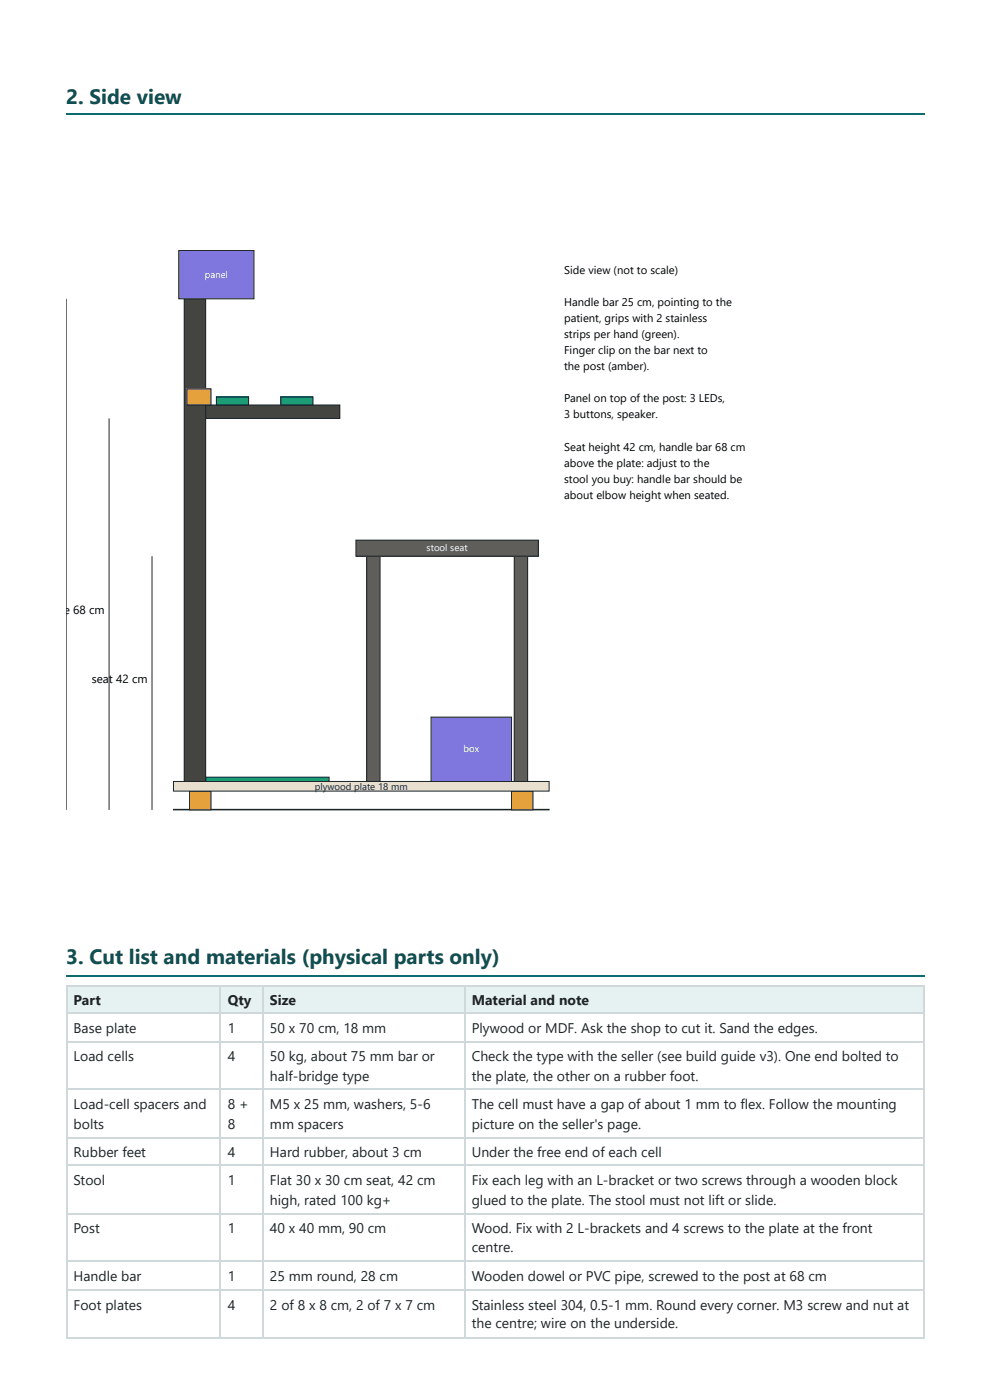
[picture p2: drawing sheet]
<svg xmlns="http://www.w3.org/2000/svg" width="210mm" height="297mm" viewBox="0 0 210 297" stroke-linecap="round" stroke-linejoin="round" font-family="sans-serif">
<defs><g id="words">
<g font-size="4.4" fill="#0d4f52">
<text x="14" y="22">2. Side view</text>
<text x="14" y="204.5">3. Cut list and materials (physical parts only)</text>
</g>
<g font-size="3" fill="#1b2427">
<text x="15.6" y="213.3">Part</text>
<text x="48.3" y="213.3">Qty</text>
<text x="57.2" y="213.3">Size</text>
<text x="100" y="213.3">Material and note</text>
<text x="15.6" y="219.1">Base plate</text>
<text x="48.3" y="219.1">1</text>
<text x="57.2" y="219.1">50 x 70 cm, 18 mm</text>
<text x="100" y="219.1">Plywood or MDF. Ask the shop to cut it. Sand the edges.</text>
<text x="15.6" y="225.2">Load cells</text>
<text x="48.3" y="225.2">4</text>
<text x="57.2" y="225.2">50 kg, about 75 mm bar or</text>
<text x="100" y="225.2">Check the type with the seller (see build guide v3). One end bolted to</text>
<text x="57.2" y="229.4">half-bridge type</text>
<text x="100" y="229.4">the plate, the other on a rubber foot.</text>
<text x="15.6" y="235.2">Load-cell spacers and</text>
<text x="15.6" y="239.4">bolts</text>
<text x="48.3" y="235.2">8 +</text>
<text x="48.3" y="239.4">8</text>
<text x="57.2" y="235.2">M5 x 25 mm, washers, 5-6</text>
<text x="57.2" y="239.4">mm spacers</text>
<text x="100" y="235.2">The cell must have a gap of about 1 mm to flex. Follow the mounting</text>
<text x="100" y="239.4">picture on the seller's page.</text>
<text x="15.6" y="245.5">Rubber feet</text>
<text x="48.3" y="245.5">4</text>
<text x="57.2" y="245.5">Hard rubber, about 3 cm</text>
<text x="100" y="245.5">Under the free end of each cell</text>
<text x="15.6" y="251.4">Stool</text>
<text x="48.3" y="251.4">1</text>
<text x="57.2" y="251.4">Flat 30 x 30 cm seat, 42 cm</text>
<text x="100" y="251.4">Fix each leg with an L-bracket or two screws through a wooden block</text>
<text x="57.2" y="255.6">high, rated 100 kg+</text>
<text x="100" y="255.6">glued to the plate. The stool must not lift or slide.</text>
<text x="15.6" y="261.7">Post</text>
<text x="48.3" y="261.7">1</text>
<text x="57.2" y="261.7">40 x 40 mm, 90 cm</text>
<text x="100" y="261.7">Wood. Fix with 2 L-brackets and 4 screws to the plate at the front</text>
<text x="100" y="265.6">centre.</text>
<text x="15.6" y="271.7">Handle bar</text>
<text x="48.3" y="271.7">1</text>
<text x="57.2" y="271.7">25 mm round, 28 cm</text>
<text x="100" y="271.7">Wooden dowel or PVC pipe, screwed to the post at 68 cm</text>
<text x="15.6" y="277.8">Foot plates</text>
<text x="48.3" y="277.8">4</text>
<text x="57.2" y="277.8">2 of 8 x 8 cm, 2 of 7 x 7 cm</text>
<text x="100" y="277.8">Stainless steel 304, 0.5-1 mm. Round every corner. M3 screw and nut at</text>
<text x="100" y="281.8">the centre; wire on the underside.</text>
</g>
<g font-size="2.5">
<text x="13.5" y="130.3">e 68 cm</text>
<text x="19.4" y="144.9">seat 42 cm</text>
</g>
<g font-size="2.4">
<text x="119.6" y="58">Side view (not to scale)</text>
<text x="119.6" y="64.9">Handle bar 25 cm, pointing to the</text>
<text x="119.6" y="68.3">patient, grips with 2 stainless</text>
<text x="119.6" y="71.7">strips per hand (green).</text>
<text x="119.6" y="75.1">Finger clip on the bar next to</text>
<text x="119.6" y="78.5">the post (amber).</text>
<text x="119.6" y="85.4">Panel on top of the post: 3 LEDs,</text>
<text x="119.6" y="88.8">3 buttons, speaker.</text>
<text x="119.6" y="95.6">Seat height 42 cm, handle bar 68 cm</text>
<text x="119.6" y="99">above the plate: adjust to the</text>
<text x="119.6" y="102.4">stool you buy: handle bar should be</text>
<text x="119.6" y="105.8">about elbow height when seated.</text>
</g>
<g font-size="2" fill="#fff">
<text x="43.4" y="59">panel</text>
<text x="90.5" y="117">stool seat</text>
<text x="98.2" y="159.6">box</text>
</g>
<text font-size="2" fill="#1b2427" x="66.8" y="167.5">plywood plate 18 mm</text>
</g></defs>
<path d="M14 24.2h182.1M14 207h182.1" fill="none" stroke="#0d6b6e" stroke-width=".26"/>
<g fill="#e6f1f1">
<path d="M14.3 209h32.5v6.1h-32.5z"/>
<path d="M46.8 209h9v6.1h-9z"/>
<path d="M55.8 209h42.9v6.1h-42.9z"/>
<path d="M98.7 209h97.4v6.1h-97.4z"/>
</g>
<g fill="none" stroke="#cfd8da" stroke-width=".26">
<path d="M14 209.2h182.1M14 215h182.1M14.2 209v74.6M46.7 209v74.6M55.7 209v74.6M98.6 209v74.6M195.9 209v74.6M14 221.1h182.1M14 231.1h182.1M14 241.4h182.1M14 247.3h182.1M14 257.6h182.1"/>
<path d="M14 267.6h182.1M14 273.7h182.1M14 283.8h182.1"/>
</g>
<path d="M36.8 171.7h79.6v.1h-79.6zM36.8 171.8h79.6" fill="none" stroke="#1b2427" stroke-width=".21"/>
<path d="M40.2 167.8h4.5v4h-4.5z" fill="#ef9f27"/>
<path d="M40.2 167.8h4.5v4h-4.5z" fill="none" stroke="#1b2427" stroke-width=".21"/>
<path d="M108.5 167.8h4.5v4h-4.5z" fill="#ef9f27"/>
<path d="M108.5 167.8h4.5v4h-4.5z" fill="none" stroke="#1b2427" stroke-width=".21"/>
<path d="M36.8 165.8h79.6v2h-79.6z" fill="#e9dfcf"/>
<path d="M36.8 165.8h79.6v2h-79.6z" fill="none" stroke="#1b2427" stroke-width=".21"/>
<path d="M43.6 164.9h26.2v.9h-26.2z" fill="#1d9e75"/>
<path d="M43.6 164.9h26.2v.9h-26.2z" fill="none" stroke="#1b2427" stroke-width=".21"/>
<path d="M77.7 118h2.9v47.8h-2.9z" fill="#5f5e5a"/>
<path d="M77.7 118h2.9v47.8h-2.9z" fill="none" stroke="#1b2427" stroke-width=".21"/>
<path d="M109 118h2.9v47.8h-2.9z" fill="#5f5e5a"/>
<path d="M109 118h2.9v47.8h-2.9z" fill="none" stroke="#1b2427" stroke-width=".21"/>
<path d="M75.5 114.6h38.6v3.4h-38.6z" fill="#5f5e5a"/>
<path d="M75.5 114.6h38.6v3.4h-38.6z" fill="none" stroke="#1b2427" stroke-width=".21"/>
<path d="M91.4 152.1h17.1v13.7h-17.1z" fill="#7f77dd"/>
<path d="M91.4 152.1h17.1v13.7h-17.1z" fill="none" stroke="#1b2427" stroke-width=".21"/>
<path d="M39.1 63.4h4.5v102.4h-4.5z" fill="#444441"/>
<path d="M39.1 63.4h4.5v102.4h-4.5z" fill="none" stroke="#1b2427" stroke-width=".21"/>
<path d="M43.6 85.9h28.4v2.9h-28.4z" fill="#444441"/>
<path d="M43.6 85.9h28.4v2.9h-28.4z" fill="none" stroke="#1b2427" stroke-width=".21"/>
<path d="M45.9 84.2h6.8v1.7h-6.8z" fill="#1d9e75"/>
<path d="M45.9 84.2h6.8v1.7h-6.8z" fill="none" stroke="#1b2427" stroke-width=".21"/>
<path d="M59.5 84.2h6.9v1.7h-6.9z" fill="#1d9e75"/>
<path d="M59.5 84.2h6.9v1.7h-6.9z" fill="none" stroke="#1b2427" stroke-width=".21"/>
<path d="M37.9 53.2h15.9v10.2h-15.9z" fill="#7f77dd"/>
<path d="M37.9 53.2h15.9v10.2h-15.9z" fill="none" stroke="#1b2427" stroke-width=".21"/>
<path d="M39.6 82.5h5.1v3.4h-5.1z" fill="#ef9f27"/>
<path d="M14 63.4v108.4M23.1 88.8v83M39.6 82.5h5.1v3.4h-5.1zM32.2 118v53.8" fill="none" stroke="#1b2427" stroke-width=".21"/>
<use href="#words"/>
</svg>
